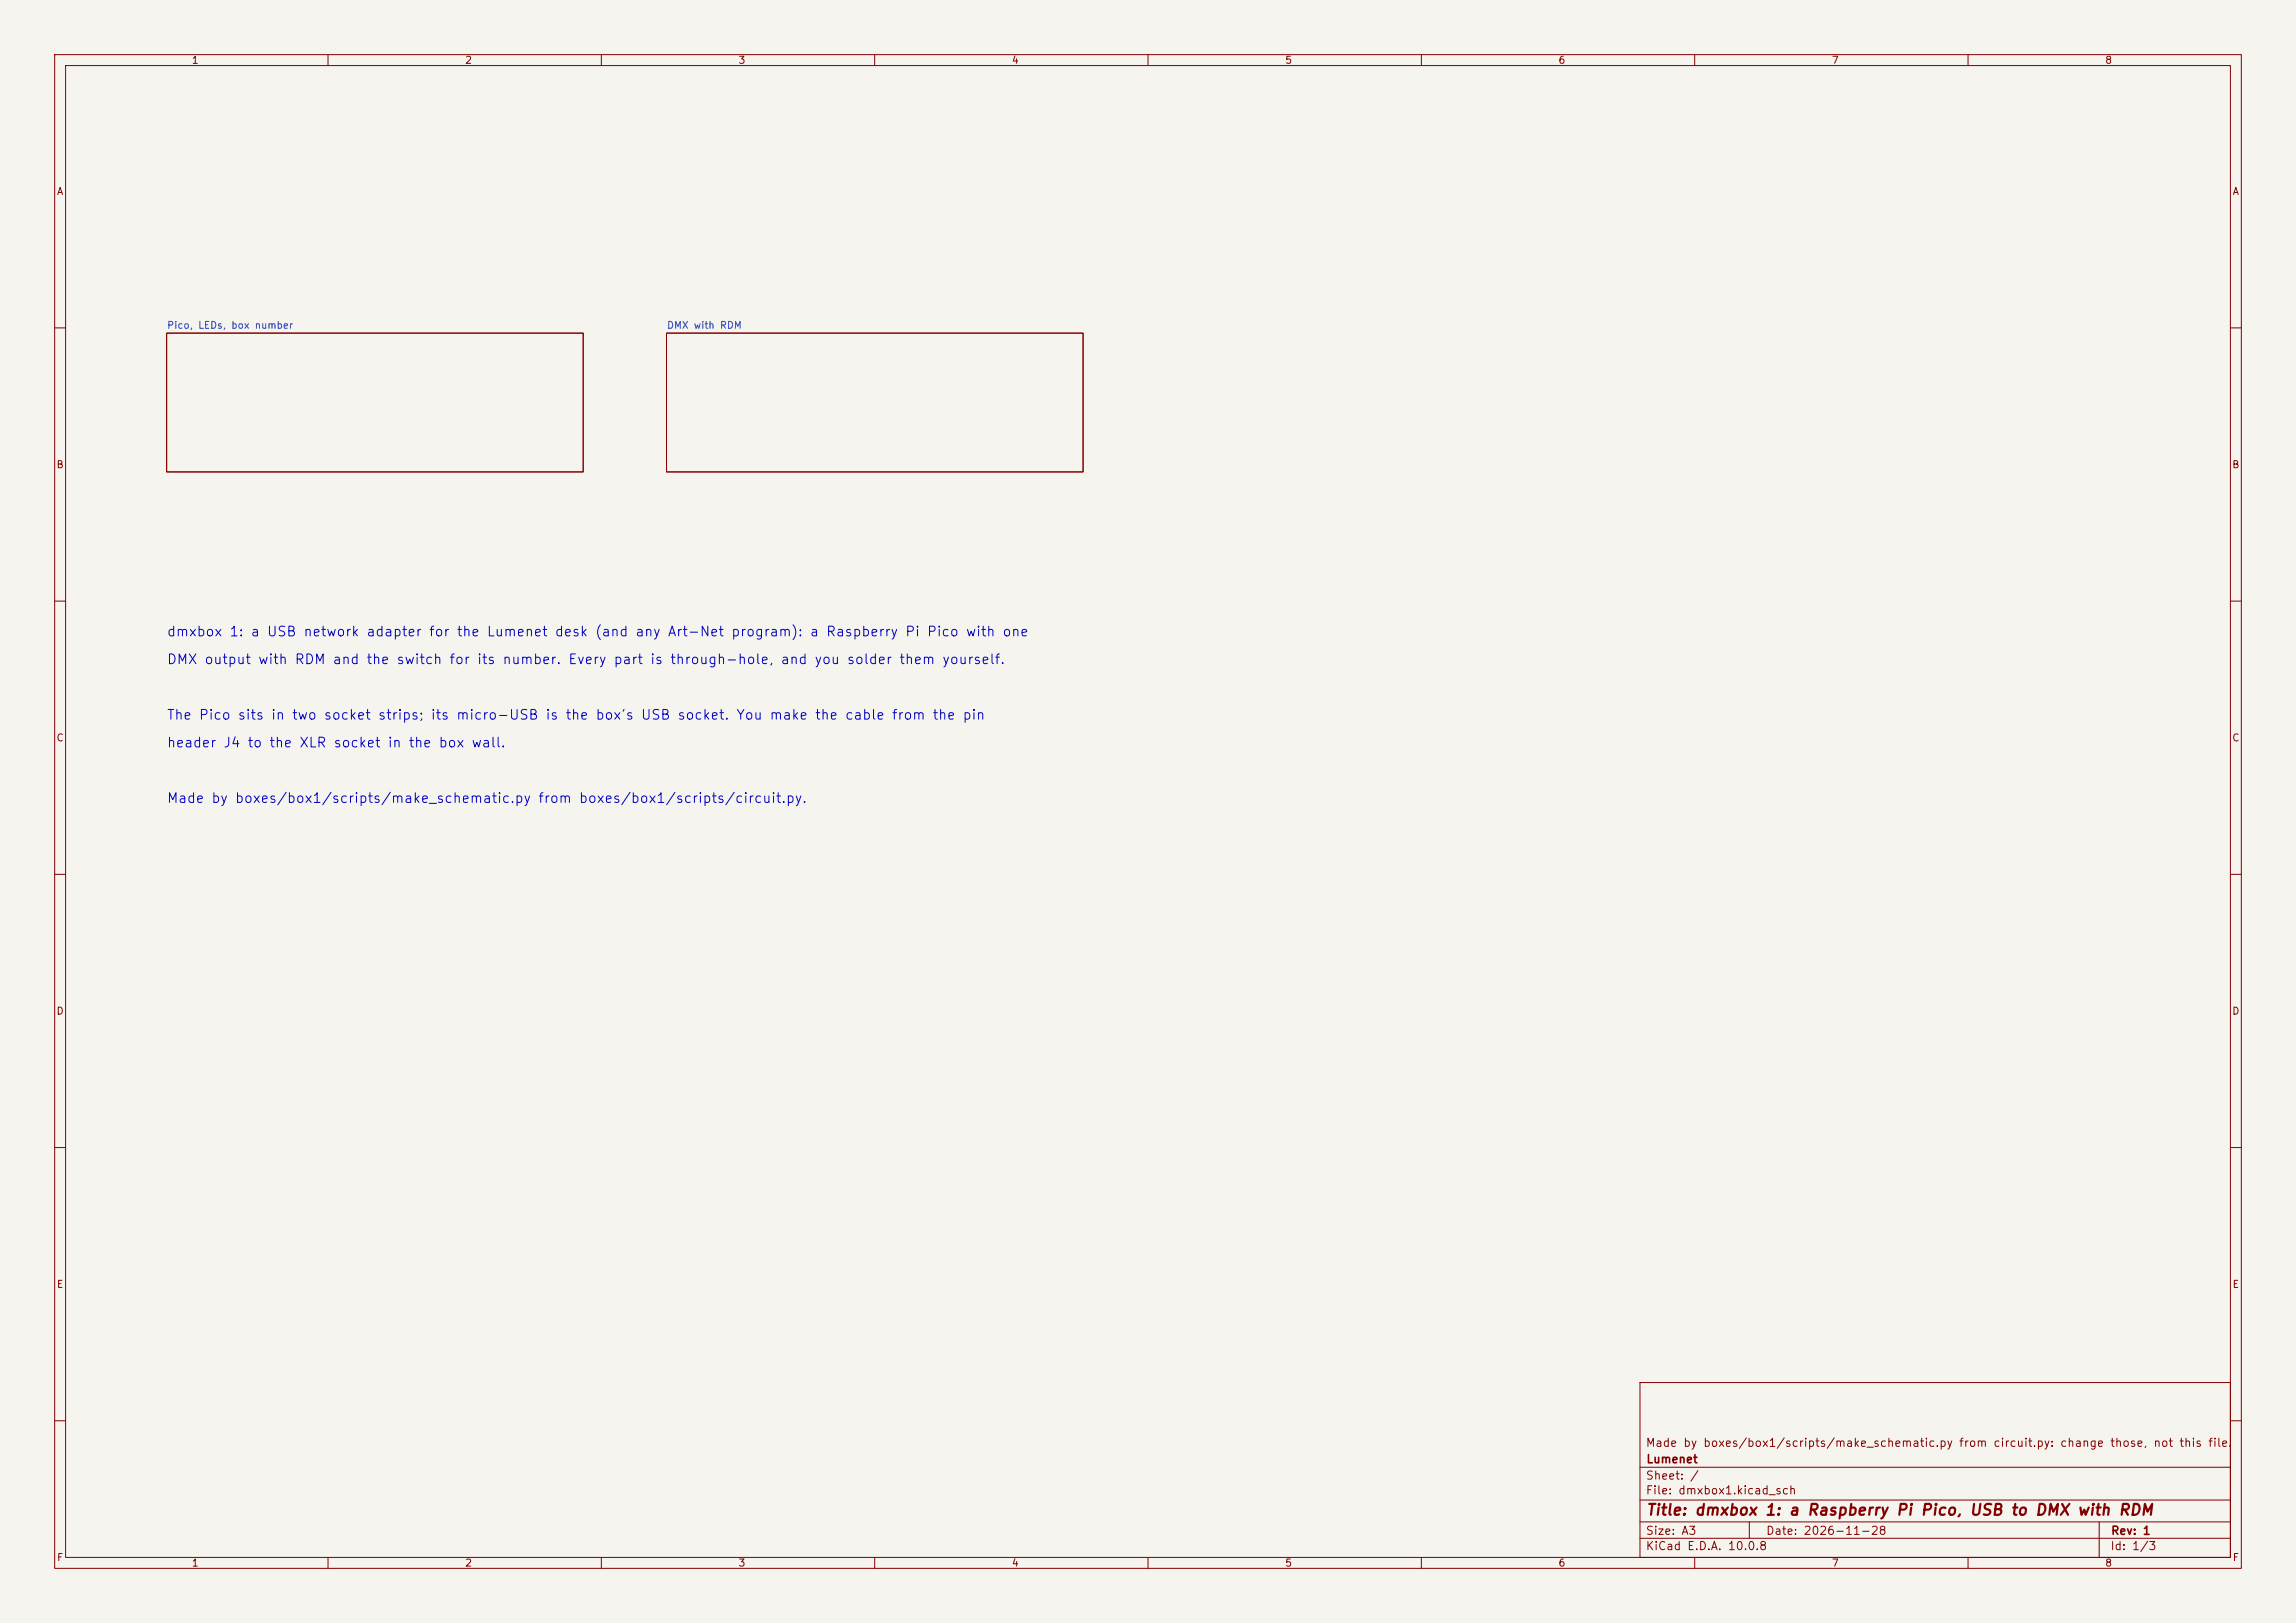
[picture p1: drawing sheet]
<svg xmlns="http://www.w3.org/2000/svg" width="420mm" height="297mm" viewBox="0 0 420 297" stroke-linecap="round" stroke-linejoin="round" font-family="sans-serif">
<defs><g id="words">
<text font-size="2" fill="#840000" x="301" y="277.8">Title: dmxbox 1: a Raspberry Pi Pico, USB to DMX with RDM</text>
<g font-size="1.8" fill="#0000c2">
<text x="30.4" y="116.9">dmxbox 1: a USB network adapter for the Lumenet desk (and any Art-Net program): a Raspberry Pi Pico with one</text>
<text x="30.4" y="122">DMX output with RDM and the switch for its number. Every part is through-hole, and you solder them yourself.</text>
<text x="30.4" y="132.1">The Pico sits in two socket strips; its micro-USB is the box's USB socket. You make the cable from the pin</text>
<text x="30.4" y="137.2">header J4 to the XLR socket in the box wall.</text>
<text x="30.4" y="147.4">Made by boxes/box1/scripts/make_schematic.py from boxes/box1/scripts/circuit.py.</text>
</g>
<g font-size="1.5" fill="#840000">
<text x="300.9" y="265.1">Made by boxes/box1/scripts/make_schematic.py from circuit.py: change those, not this file.</text>
<text x="301" y="268.1">Lumenet</text>
<text x="300.9" y="273.8">File: dmxbox1.kicad_sch</text>
<text x="300.9" y="271.1">Sheet: /</text>
<text x="300.9" y="281.2">Size: A3</text>
<text x="322.9" y="281.2">Date: 2026-11-28</text>
<text x="386" y="281.2">Rev: 1</text>
<text x="300.9" y="284">KiCad E.D.A. 10.0.8</text>
<text x="385.9" y="284">Id: 1/3</text>
</g>
<g font-size="1.3" fill="#840000">
<text x="35" y="12">1</text>
<text x="85" y="12">2</text>
<text x="135" y="12">3</text>
<text x="185" y="12">4</text>
<text x="235" y="12">5</text>
<text x="285" y="12">6</text>
<text x="335" y="12">7</text>
<text x="385" y="12">8</text>
<text x="10.3" y="36">A</text>
<text x="408.3" y="36">A</text>
<text x="10.2" y="86">B</text>
<text x="408.2" y="86">B</text>
<text x="10.2" y="136">C</text>
<text x="408.2" y="136">C</text>
<text x="10.2" y="186">D</text>
<text x="408.2" y="186">D</text>
<text x="10.3" y="236">E</text>
<text x="408.3" y="236">E</text>
<text x="10.3" y="286">F</text>
<text x="35" y="287">1</text>
<text x="85" y="287">2</text>
<text x="135" y="287">3</text>
<text x="185" y="287">4</text>
<text x="235" y="287">5</text>
<text x="285" y="287">6</text>
<text x="335" y="287">7</text>
<text x="385" y="287">8</text>
<text x="408.3" y="286">F</text>
</g>
<g font-size="1.3" fill="#006464">
<text x="30.5" y="60.5">Pico, LEDs, box number</text>
<text x="121.9" y="60.5">DMX with RDM</text>
</g>
</g></defs>
<path d="M0 0h420v297h-420z" fill="#f5f4ef" stroke="#f5f4ef" stroke-width=".18"/>
<g fill="none" stroke="#840000" stroke-width=".18">
<path d="M10 10h400v277h-400zM12 12h396v273h-396zM60 10v2M110 10v2M160 10v2M210 10v2M260 10v2M310 10v2M360 10v2M10 60h2M30.5 61h76.2v25.4h-76.2zM121.9 61h76.2v25.4h-76.2z"/>
<path d="M408 60h2M10 110h2M408 110h2M10 160h2M408 160h2M10 210h2M408 210h2M300 253h108v32h-108zM10 260h2M300 278.5h108M300 274.5h108M300 268.5h108"/>
<path d="M320 278.5v3M384 278.5v6.5M408 260h2M60 285v2M110 285v2M160 285v2M210 285v2M260 285v2M300 281.5h108M310 285v2M360 285v2"/>
</g>
<use href="#words"/>
</svg>
